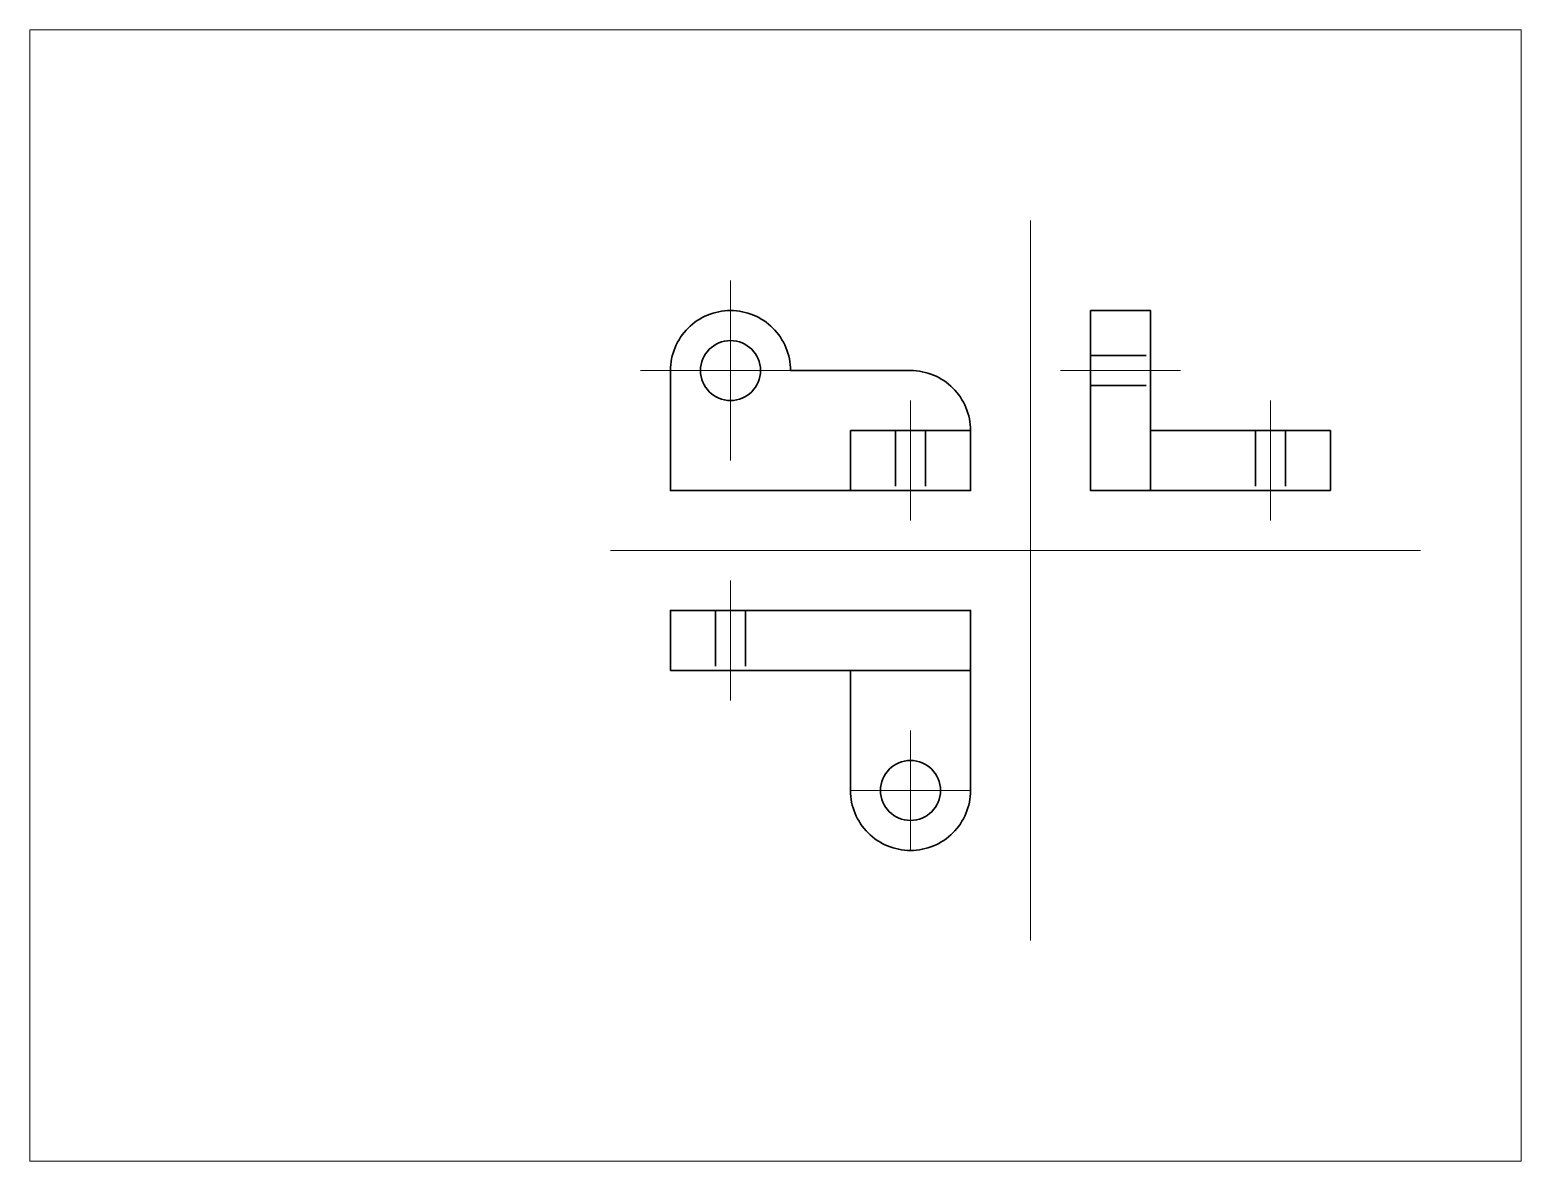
# Paper-space layout 'Layout1' of a CAD drawing. Header units: millimetres. Extents: x 26 to 231, y 20 to 176.
# The model-space entities are those that its viewports show. They can reach past a viewport. Long polylines and large blocks are cut down to what shows.
import ezdxf

# ---------------------------------------------------------------- set-up
doc = ezdxf.new("R2010")
doc.units = ezdxf.units.MM
doc.linetypes.add('ACAD_ISO04W100', pattern=[30, 24, -3, 0, -3])
doc.linetypes.add('DASHED2', pattern=[9.525, 6.35, -3.175])
for name, color, linetype, lineweight in [('nevidljivi', 250, 'DASHED2', 30), ('pomocne', 3, 'Continuous', 15), ('simetrale', 1, 'ACAD_ISO04W100', 15), ('vidljivi', 250, 'Continuous', 30)]:
    doc.layers.add(name, color=color, linetype=linetype, lineweight=lineweight)

msp = doc.modelspace()

# ---------------------------------------------------------------- linework, layer by layer
at = {"layer": 'nevidljivi'}
for p, q in [((275, 182.5), (285, 182.5)), ((275, 177.5), (285, 177.5)), ((242.5, 170), (242.5, 160)), ((247.5, 170), (247.5, 160)), ((302.5, 170), (302.5, 160)), ((307.5, 170), (307.5, 160)), ((212.5, 140), (212.5, 130)), ((217.5, 140), (217.5, 130))]:
    msp.add_line(p, q, dxfattribs=at)
at = {"layer": 'pomocne'}
for p, q in [((265, 205), (265, 85)), ((195, 150), (330, 150))]:
    msp.add_line(p, q, dxfattribs=at)
at = {"layer": 'simetrale'}
for p, q in [((215, 195), (215, 165)), ((200, 180), (230, 180)), ((270, 180), (290, 180)), ((245, 175), (245, 155)), ((305, 175), (305, 155)), ((215, 145), (215, 125)), ((245, 120), (245, 100)), ((235, 110), (255, 110))]:
    msp.add_line(p, q, dxfattribs=at)
at = {"layer": 'vidljivi'}
for p, q in [((255, 170), (235, 170)), ((235, 170), (235, 160)), ((285, 170), (315, 170)), ((315, 170), (315, 160)), ((315, 160), (285, 160)), ((205, 130), (255, 130))]:
    msp.add_line(p, q, dxfattribs=at)
for points in [[(225, 180), (245, 180, -0.414214), (255, 170), (255, 160), (205, 160), (205, 180, -0.414214), (215, 190), (215, 190, -0.414214), (225, 180), (225, 180)], [(205, 130), (205, 140), (255, 140), (255, 110, -0.414214), (245, 100), (245, 100, -0.414214), (235, 110), (235, 130)]]:
    msp.add_lwpolyline(points, format="xyb", dxfattribs=at)
msp.add_lwpolyline([(275, 190), (285, 190), (285, 160), (275, 160)], close=True, dxfattribs=at)
for centre in [(215, 180), (245, 110)]:
    msp.add_circle(centre, 5, dxfattribs=at)

psp = doc.layouts.get("Layout1")

# ---------------------------------------------------------------- viewports
at = {"layer": 'vidljivi'}
psp.add_viewport(center=(128.5, 97.5), size=(205.6, 156), view_center_point=(222.5, 142.5), view_height=188.5942, dxfattribs=at)

doc.saveas('drawing.dxf')
